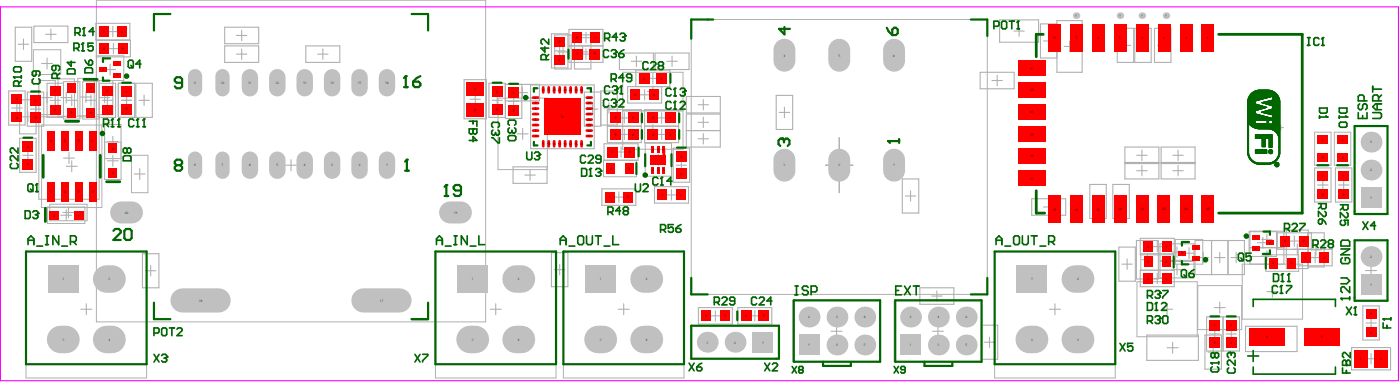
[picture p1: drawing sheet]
<svg xmlns="http://www.w3.org/2000/svg" width="425mm" height="116mm" viewBox="0 0 425 116" stroke-linecap="round" stroke-linejoin="round" font-family="sans-serif">
<defs><g id="words">
<g font-size="1">
<text x="326.5" y="5.1">1</text>
<text x="339.8" y="5.1">1</text>
<text x="346.5" y="5.1">1</text>
<text x="353.8" y="5.1">1</text>
<text x="31.2" y="10">2</text>
<text x="36.8" y="10">1</text>
<text x="174.8" y="11.8">2</text>
<text x="180.5" y="11.8">1</text>
<text x="320" y="11.8">8</text>
<text x="326.7" y="11.8">7</text>
<text x="333.3" y="11.8">6</text>
<text x="339.9" y="11.8">5</text>
<text x="346.6" y="11.8">4</text>
<text x="353.2" y="11.8">3</text>
<text x="359.9" y="11.8">2</text>
<text x="366.5" y="11.8">1</text>
<text x="31.3" y="15.1">1</text>
<text x="37" y="15.1">2</text>
<text x="169.7" y="13">2</text>
<text x="175" y="16.8">1</text>
<text x="180.3" y="16.8">2</text>
<text x="237.9" y="17.1">4</text>
<text x="254.6" y="17.1">5</text>
<text x="271.2" y="17.1">6</text>
<text x="31" y="21.5">3</text>
<text x="35.3" y="19.8">2</text>
<text x="35.3" y="23.1">1</text>
<text x="169.7" y="18.6">1</text>
<text x="313" y="21.1">9</text>
<text x="16.5" y="27.9">1</text>
<text x="21.5" y="27">1</text>
<text x="27.4" y="27">2</text>
<text x="32.3" y="27.9">2</text>
<text x="38.2" y="28.1">1</text>
<text x="59" y="25.5">9</text>
<text x="67.1" y="25.5">10</text>
<text x="75.4" y="25.5">11</text>
<text x="83.7" y="25.5">12</text>
<text x="92" y="25.5">13</text>
<text x="100.3" y="25.5">14</text>
<text x="108.7" y="25.5">15</text>
<text x="117" y="25.5">16</text>
<text x="144" y="27.3">1</text>
<text x="150.7" y="28.1">1</text>
<text x="155.7" y="28.4">1</text>
<text x="162.4" y="29.9">1</text>
<text x="164.4" y="27.6">32</text>
<text x="166.1" y="27.6">31</text>
<text x="167.8" y="27.6">30</text>
<text x="169.4" y="27.6">29</text>
<text x="171.1" y="27.6">28</text>
<text x="172.8" y="27.6">27</text>
<text x="174.4" y="27.6">26</text>
<text x="176.1" y="27.6">25</text>
<text x="178.4" y="29.9">24</text>
<text x="192.7" y="29.1">2</text>
<text x="195.3" y="24.1">2</text>
<text x="198.3" y="29.1">1</text>
<text x="200.6" y="24.1">1</text>
<text x="312.8" y="27.7">10</text>
<text x="4.9" y="35.9">1</text>
<text x="4.9" y="30.3">2</text>
<text x="10.5" y="30.8">1</text>
<text x="16.5" y="33.6">2</text>
<text x="21.5" y="34.5">2</text>
<text x="27.4" y="34.5">1</text>
<text x="32.3" y="33.6">1</text>
<text x="38.2" y="33.4">2</text>
<text x="144" y="33.6">2</text>
<text x="150.7" y="33.4">2</text>
<text x="155.7" y="33.8">2</text>
<text x="162.4" y="31.6">2</text>
<text x="162.4" y="33.3">3</text>
<text x="162.4" y="34.9">4</text>
<text x="170.3" y="35.8">33</text>
<text x="178.4" y="34.9">21</text>
<text x="178.4" y="33.3">22</text>
<text x="178.4" y="31.6">23</text>
<text x="312.8" y="34.3">11</text>
<text x="10.5" y="36.1">2</text>
<text x="162.4" y="38.3">6</text>
<text x="162.4" y="39.9">7</text>
<text x="162.4" y="41.6">8</text>
<text x="162.4" y="36.6">5</text>
<text x="178.4" y="41.6">17</text>
<text x="178.4" y="39.9">18</text>
<text x="178.4" y="38.3">19</text>
<text x="178.4" y="36.6">20</text>
<text x="186.7" y="41.1">2</text>
<text x="186.7" y="36.1">2</text>
<text x="192" y="41.1">1</text>
<text x="192" y="36.1">1</text>
<text x="198" y="41.1">2</text>
<text x="198" y="36.1">2</text>
<text x="203.3" y="41.1">1</text>
<text x="203.3" y="36.1">1</text>
<text x="312.8" y="41.1">12</text>
<text x="8.2" y="44.8">1</text>
<text x="15.2" y="43">4</text>
<text x="19.4" y="43">3</text>
<text x="23.6" y="43">2</text>
<text x="27.9" y="43">1</text>
<text x="34" y="45.4">1</text>
<text x="164.7" y="43.9">9</text>
<text x="166.1" y="43.9">10</text>
<text x="167.8" y="43.9">11</text>
<text x="169.4" y="43.9">12</text>
<text x="171.1" y="43.9">13</text>
<text x="172.8" y="43.9">14</text>
<text x="174.4" y="43.9">15</text>
<text x="176.1" y="43.9">16</text>
<text x="185.7" y="46.4">2</text>
<text x="191" y="46.4">1</text>
<text x="198" y="45.6">6</text>
<text x="199.6" y="45.6">5</text>
<text x="201.3" y="45.6">4</text>
<text x="206.6" y="47.8">1</text>
<text x="312.8" y="47.7">13</text>
<text x="401.4" y="42.7">1</text>
<text x="407.4" y="42.7">1</text>
<text x="416.1" y="43.4">3</text>
<text x="8.2" y="50.1">2</text>
<text x="34" y="52.8">2</text>
<text x="59" y="50.4">8</text>
<text x="67.3" y="50.4">7</text>
<text x="75.6" y="50.4">6</text>
<text x="84" y="50.4">5</text>
<text x="92.3" y="50.4">4</text>
<text x="100.6" y="50.4">3</text>
<text x="108.9" y="50.4">2</text>
<text x="117.2" y="50.4">1</text>
<text x="185.2" y="51.4">1</text>
<text x="190.7" y="51.4">2</text>
<text x="198" y="51.9">1</text>
<text x="199.6" y="51.9">2</text>
<text x="201.3" y="51.9">3</text>
<text x="206.6" y="53.1">2</text>
<text x="237.9" y="50.4">3</text>
<text x="254.6" y="50.4">2</text>
<text x="271.2" y="50.4">1</text>
<text x="401.4" y="53.6">1</text>
<text x="401.4" y="48.2">2</text>
<text x="407.4" y="48.2">2</text>
<text x="407.7" y="53.6">1</text>
<text x="416.1" y="51.9">2</text>
<text x="15.2" y="58.6">5</text>
<text x="19.4" y="58.6">6</text>
<text x="23.6" y="58.6">7</text>
<text x="27.9" y="58.6">8</text>
<text x="200.8" y="59.4">2</text>
<text x="206.5" y="59.4">1</text>
<text x="312.8" y="54.4">14</text>
<text x="401.4" y="59.3">2</text>
<text x="407.7" y="59.3">2</text>
<text x="16.1" y="65.6">2</text>
<text x="23.6" y="65.6">1</text>
<text x="37.9" y="64.8">20</text>
<text x="137.8" y="64.8">19</text>
<text x="184.8" y="60.1">1</text>
<text x="190.5" y="60.1">2</text>
<text x="319.6" y="63.8">15</text>
<text x="326.3" y="63.8">16</text>
<text x="332.9" y="63.8">17</text>
<text x="339.6" y="63.8">18</text>
<text x="346.3" y="63.8">19</text>
<text x="352.9" y="63.8">20</text>
<text x="359.6" y="63.8">21</text>
<text x="366.2" y="63.8">22</text>
<text x="416.1" y="60.4">1</text>
<text x="348.3" y="75.1">2</text>
<text x="354" y="75.1">1</text>
<text x="358.6" y="77.1">3</text>
<text x="363" y="75.4">2</text>
<text x="381" y="75.6">2</text>
<text x="381" y="72.2">1</text>
<text x="385.3" y="73.9">3</text>
<text x="389.9" y="73.4">1</text>
<text x="395.6" y="73.4">2</text>
<text x="348.4" y="79.7">1</text>
<text x="353.9" y="79.7">2</text>
<text x="363" y="78.8">1</text>
<text x="386.3" y="80.1">2</text>
<text x="391.8" y="80.1">1</text>
<text x="396.2" y="78.4">1</text>
<text x="401.9" y="78.4">2</text>
<text x="416.1" y="78.1">2</text>
<text x="19" y="84.9">1</text>
<text x="32.9" y="84.9">2</text>
<text x="143.3" y="84.9">1</text>
<text x="157.3" y="84.9">2</text>
<text x="182.1" y="84.9">1</text>
<text x="196.1" y="84.9">2</text>
<text x="313.1" y="84.9">1</text>
<text x="327.1" y="84.9">2</text>
<text x="348.3" y="84.7">2</text>
<text x="354" y="84.7">1</text>
<text x="416.1" y="86.6">1</text>
<text x="60.4" y="91.4">18</text>
<text x="115.3" y="91.4">17</text>
<text x="416.1" y="95.4">1</text>
<text x="214.1" y="96.1">1</text>
<text x="219.8" y="96.1">2</text>
<text x="226.3" y="96.1">1</text>
<text x="231.6" y="96.1">2</text>
<text x="245.4" y="96.4">2</text>
<text x="253.9" y="96.4">4</text>
<text x="262.3" y="96.4">6</text>
<text x="276.2" y="96.4">2</text>
<text x="284.7" y="96.4">4</text>
<text x="293.1" y="96.4">6</text>
<text x="368.6" y="98.9">1</text>
<text x="373.6" y="98.9">1</text>
<text x="416.1" y="101.1">2</text>
<text x="19" y="103.2">3</text>
<text x="32.9" y="103.2">4</text>
<text x="143.3" y="103.2">3</text>
<text x="157.3" y="103.2">4</text>
<text x="182.1" y="103.2">3</text>
<text x="196.1" y="103.2">4</text>
<text x="214.5" y="104.1">3</text>
<text x="223" y="104.1">2</text>
<text x="231.4" y="104.1">1</text>
<text x="245.4" y="104.9">1</text>
<text x="253.9" y="104.9">3</text>
<text x="262.3" y="104.9">5</text>
<text x="276.2" y="104.9">1</text>
<text x="284.7" y="104.9">3</text>
<text x="293.1" y="104.9">5</text>
<text x="313.1" y="103.2">3</text>
<text x="327.1" y="103.2">4</text>
<text x="368.6" y="104.2">2</text>
<text x="373.6" y="104.2">2</text>
<text x="384.4" y="102.4">1</text>
<text x="401.1" y="102.4">2</text>
<text x="412.9" y="109">1</text>
<text x="419.2" y="109">2</text>
</g>
</g></defs>
<g fill="none" stroke="#b0b0b0" stroke-width=".33">
<path d="M4.6 8.2h5v10.4h-5zM5.5 13.4h3.2M7.1 11.8v3.2M10.3 7.9h10.3v5h-10.3zM12.6 19.2h3.4M13.9 10.4h3.1M14.3 17.6v3.3M15.5 8.8v3.2M29.1 7.1h10.3v5h-10.3zM29.3 12.2h10.3v5h-10.3zM32.7 9.6h3.1M32.8 14.7h3.2"/>
<path d="M33.4 19.4v3.3M34.3 8v3.2M34.4 13.2v3.1M68.2 8.2h10.3v5h-10.3zM68.2 13.9h10.3v5h-10.3zM71.8 16.4h3.2M71.8 10.7h3.2M73.4 9.2v3.1M73.4 14.8v3.2M92.9 13.9h10.3v5h-10.3zM96.4 16.4h3.2M98 14.8v3.2"/>
<path d="M167.4 10.2h5v10.4h-5zM168.4 15.4h3.1M168.4 10.6h5v10.3h-5zM169.4 15.7h3.1M169.9 13.8v3.2M170.9 14.2v3.1M172.8 8.9h10.3v10h-10.3zM172.8 13.9h10.3M174.4 10.6h5v10.3h-5zM175.3 15.7h3.2M176.3 16.4h3.2M176.3 11.4h3.2"/>
<path d="M176.9 14.2v3.1M177.9 9.8v3.2M177.9 14.8v3.2M188.1 16.1h10.3v5h-10.3zM191.7 18.6h3.1M193.2 17v3.1M198.9 16.1h10.3v5h-10.3zM202.5 18.6h3.1M204.1 17v3.1M303.5 6h11.9v6.8h-11.9zM307.9 9.4h3.1M309.4 7.8v3.2"/>
<path d="M316.8 12.4h3.2M318.4 10.8v3.2M320.9 7.2h-5v10.4h5M320.9 6.2h7.7v15.7h-7.7zM323.1 14.1h3.3M324.8 12.4v3.3M339.2 8.6h5v10.3h-5zM340.2 13.7h3.1M341.7 12.2v3.1M344.6 8.6h5v10.3h-5zM345.5 13.7h3.1M347.1 12.2v3.1"/>
<path d="M350.6 8.6h4.9v10.3h-4.9zM351.5 13.7h3.1M353.1 12.2v3.1M2.6 27.6h5v10.3h-5zM3.6 32.7h3.1M5.1 31.1v3.2M6 30.2h5v10.3h-5zM6.9 35.4h3.1M8.3 27.9h5v10.3h-5zM8.5 33.8v3.2M9.2 33.1h3.2M10.8 31.5v3.1"/>
<path d="M11.8 24.4h5v10.3h-5zM12.7 29.6h3.2M14.3 25.2h5v10.4h-5zM15.2 30.4h3.2M18.4 29.6h3.4M20.1 27.9v3.3M20.1 30.4h3.3M21.8 28.7v3.4M24.4 29.4h3.4M25.9 30.4h3.4M26.1 27.7v3.4M27.6 28.7v3.4"/>
<path d="M29.3 24.4h5v10.3h-5zM30.1 25.2h5v10.4h-5zM30.2 29.6h3.1M31 30.4h3.2M31.8 21.1h3.3M31.8 28v3.1M31.8 37.7h5v10.3h-5zM32.6 28.8v3.2M35.9 25.2h5v10.4h-5zM36.8 30.4h3.2M38.4 28.8v3.2M41.3 25.2h4.9v10.4h-4.9z"/>
<path d="M42.2 30.4h3.1M43.8 28.8v3.2M140.9 24.1h6.8v11.9h-6.8zM142.7 30.1h3.2M144.3 28.5v3.1M149.4 30.4h3.1M151 28.8v3.2M153.5 25.6h10.3v5h-10.3M154.4 30.7h3.1M156 29.1v3.2M157 28.1h3.2M158.4 25.6v10.3h-4.9v-10.7h-5v10.4h5"/>
<path d="M158.6 26.5v3.1M158.7 38.9v3.3M161.1 25.7h19.3v19.3h-19.3zM169.1 35.4h3.3M170.8 33.7v3.4M178.3 33.1h3.2M179.9 31.5v3.1M182.4 27.9h-5v10.3h5v-10.6h5v10.3h-5M183.3 32.7h3.2M184.4 33.2h10.3v10h-10.3zM184.4 38.2h10.3M184.9 31.1v3.2"/>
<path d="M188 35.7h3.2M189.6 34.1v3.2M189.6 39.1v3.2M193.1 26.2v-5h10.3v5h-12.8v5h10.3v-5M194.2 28.7h3.1M195.7 27.1v3.2M195.7 33.2h10.4v10h-10.4zM195.7 38.2h10.4M196.6 39.4h3.3M196.6 27.7h3.3M196.7 23.7h3.1M198.2 22.1v3.2"/>
<path d="M198.2 26.1v3.3M198.2 37.7v3.3M199.3 35.7h3.2M200.9 34.1v3.2M200.9 39.1v3.2M208.4 29.2h10.3v5h-10.3zM208.4 34.6h10.3v9.9h-10.3zM208.4 39.6h10.3M212 37.1h3.1M212 31.7h3.1M213.6 30.1v3.2M213.6 35.5v3.1"/>
<path d="M235.7 28.9h5v10.3h-5zM236.6 34.1h3.2M238.2 32.5v3.1M297.6 21.9h10.3v5h-10.3zM301.2 24.4h3.2M302.8 22.8v3.2M388.1 38.7h1.6M388.9 37.8v1.7M6 41.9h5v10.3h-5zM6.9 47h3.1M8.5 45.5v3.1M19.3 47.9h3.3"/>
<path d="M20.1 50.4h3.3M20.9 46.2v3.3M21.8 48.7v3.3M32.6 48.7h3.3M32.7 42.9h3.1M34.3 41.3v3.2M34.3 47v3.4M40.8 52.7h3.3M42.4 51v3.4M86.7 50h3.3M88.4 48.4v3.3M155.8 50.5h10.3v5h-10.3z"/>
<path d="M157 40.5h3.4M159.4 53h3.1M160.9 51.5v3.1M182.8 57.2h10.3v5h-10.3zM183.4 43.5h10.3v5h-10.3zM186.3 59.7h3.2M187 46h3.2M187.9 58.1v3.2M188 40.7h3.2M188.6 44.5v3.1M198.2 48.4h3.4M198.7 56.5h10.4v5h-10.4z"/>
<path d="M199.3 40.7h3.2M199.9 46.7v3.3M202.3 59h3.2M203.9 57.5v3.1M204.4 44.9h5v10.3h-5zM205.3 50h3.2M206.9 48.5v3.1M212 42h3.1M213.6 40.5v3.1M250.7 50h8.3M254.8 41.7v16.7M274 54.2h5v10.3h-5z"/>
<path d="M274.9 59.4h3.2M276.5 57.8v3.1M330.9 55.9h5v10.3h-5zM333.4 59.5v3.1M337.9 55.9h5v10.3h-5zM340.4 59.5v3.1M341.6 44.5h10.3v9.7h-10.3zM341.6 49.2h10.3M341.6 49.5h10.3M345.1 51.7h3.2M345.1 47h3.2M346.7 45.5v3.1"/>
<path d="M346.7 50.1v3.2M352.6 44.5h10.3v9.7h-10.3zM352.6 49.2h10.3M352.6 49.5h10.3M356.1 51.7h3.2M356.1 47h3.2M357.7 45.5v3.1M357.7 50.1v3.2M399.2 50.9h5v10.3h-5zM400.1 56h3.1M401.7 54.5v3.1M405.5 50.9h5v10.3h-5z"/>
<path d="M406.4 56h3.2M408 54.5v3.1M414.6 51.5h3.4M416.3 49.8v3.4M18.4 65.2h3.4M19.1 64.4h3.3M20.1 63.5v3.4M20.8 62.7v3.3M43.3 76.9h4.9v10.3h-4.9zM167.4 76.5h5v10.3h-5zM313.3 60.2h10.3v5h-10.3zM316.8 62.7h3.2"/>
<path d="M318.4 61.1v3.2M331.8 61h3.2M338.8 61h3.2M339.7 74.9h5v10.3h-5zM342.2 78.4v3.2M345.1 72.9h6.6v11.6h-6.6zM346.2 72.2h10.3v5h-10.3zM346.7 78.7h3.4M348.4 77v3.4M349.8 74.7h3.2M351.4 73.1v3.2M352.2 73.9h10.3v5h-10.3z"/>
<path d="M352.2 79.2h10.3v5h-10.3zM355.8 76.4h3.2M357.4 74.8v3.1M359.4 76.7h3.3M361 75v3.4M362.9 72.9h15v10.3h-15zM363.8 78h3.2M365.4 76.4v3.2M367.9 72.9v10.3M368.8 78h3.1M370.4 76.4v3.2M372.9 72.9v10.3"/>
<path d="M373.8 78h3.1M375.4 76.4v3.2M379.5 70h10.3v10h-10.3zM379.5 75h10.3M381.8 73.5h3.3M383.1 77.5h3.2M383.1 72.5h3.2M383.4 71.9v3.3M384.7 70.9v3.2M384.7 75.9v3.2M390.6 69.7h6.7v11.6h-6.7zM391.4 73h3.2"/>
<path d="M393 71.4v3.2M393.9 73.9v3.3M397.1 70.5v10.4h5v-10.4h-14.3v5h16.7v5h-10.3v-5M397.7 78h3.2M398 75.7h3.2M398.2 70.5v5M399.3 76.4v3.2M399.6 74.1v3.2M24.5 93.7h3.4M26.2 92v3.3M44.2 82h3.1M45.7 80.4v3.2"/>
<path d="M148.9 93.7h3.3M150.5 92v3.3M168.4 81.7h3.1M169.9 80.1v3.2M187.7 93.7h3.3M189.4 92v3.3M212.1 93.2h10.3v5h-10.3zM215.6 95.7h3.2M217.2 94.1v3.2M224 93.2h10.4v5h-10.4zM227.6 95.7h3.2M229.2 94.1v3.2"/>
<path d="M254 98.7v3.3M279.3 87.2h10.3v5h-10.3zM282.9 89.7h3.1M284.5 88.1v3.2M284.8 98.7v3.3M298 98.5h4.9v10.3h-4.9zM318.7 93.7h3.3M320.3 92v3.3M340.7 80h3.1M346.2 81.8h10.3v5h-10.3zM349.8 84.3h3.2M351.4 82.8v3.1"/>
<path d="M352.7 93.7h3.3M354.4 92v3.3M355.8 81.7h3.2M357.4 80.1v3.2M366.4 96h10v10.3h-10zM368.7 93.2h3.3M368.9 99.6v3.1M370.4 91.5v3.3M371.4 96v10.3M373.9 99.6v3.1M378.2 98.8h15.6v7.7h-15.6zM384.7 88.3h3.3"/>
<path d="M386.3 86.7v3.3M413.8 92.7h5v10.3h-5zM414.6 81.9h3.4M414.7 97.8h3.2M416.3 80.3v3.3M416.3 96.3v3.1M221.5 103.7h3.4M223.2 102v3.3M252.3 100.3h3.4M283.1 100.3h3.4M298.9 103.7h3.1M300.4 102.1v3.1"/>
<path d="M348.2 101.5h15.7v7.7h-15.7zM354.4 105.3h3.3M356 103.7v3.3M365.9 101.5h5v10.3h-5zM366.8 106.7h3.1M367.3 101.2h3.1M368.4 105.1v3.1M372.3 101.2h3.1M384.3 102.7h3.4M386 101v3.3M410.4 105.3h11.8v6.7h-11.8zM414.7 108.7h3.2"/>
<path d="M416.3 107.1v3.1"/>
</g>
<g fill="none" stroke="#b0b0b0" stroke-width=".3">
<path d="M10.1 15.1h8.3v7.5h-8.3zM29.3 .1h118.2v97.4h-118.2zM29.3 16.9h8.3v7.5h-8.3M209.9 5.9h89.9v83.3h-89.9zM12.6 37.9h18.3v25h-18.3zM17.6 23.9h5v11.3h-5zM19.3 24.7h5v11.4h-5zM23.6 23.7h5v11.4h-5zM30.1 35.4h-18.3v25h18.3v-35.7h-5v11.4h5M151.2 29.7h15v21.7h-15zM189.1 21.9h18.3v23.3h-18.3zM189.1 33.6h18.3"/>
<path d="M411.3 38.2h10v26.6h-10zM31.8 43h5v11.4h-5zM39.9 47h5v11.4h-5zM183.3 48.5h9.9v5h-9.9zM195.9 43.4h8v10h-8zM399.2 40h5v10h-5zM405.2 40h5v10h-5zM7.9 76.2h36.6v38.3h-36.6zM14.5 62.7h11.3v5h-11.3zM15.1 61.9h11.3v5h-11.3zM132.2 76.2h36.6v38.3h-36.6zM171.1 76.2h36.6v38.3h-36.6z"/>
<path d="M302 76.2h36.6v38.3h-36.6zM346.4 76.9h10v4.9h-10zM356.9 72.5h8.3v7.5h-8.3zM379.3 70.2h8.3v7.5h-8.3zM384.3 77.2h10v5h-10zM411.3 72.8h10v18.2h-10zM209.9 98.7h26.6v10h-26.6zM240.7 91.2h26.6v18.3h-26.6zM271.5 91.2h26.6v18.3h-26.6zM345.2 85.3h18.3v16.7h-18.3zM363.7 86.5h13.3v13.3h-13.3zM377.2 80h18.3v16.7h-18.3z"/>
</g>
<path d="M.1 2.1h424.5v113.2h-424.5z" fill="none" stroke="#f0f" stroke-width=".33"/>
<g fill="none" stroke="#060" stroke-width=".67">
<path d="M33.4 17.7h-2.1v1.1M51.7 4.2h-5v5M125 4.2h5v5M172.6 15.1v2.6M216.5 5.9h-6.6v5.8M294.8 5.9h5v5M9.5 27.7h2.6M31.3 23.4v1h1.9M37.1 25.1h2.7M149.6 25.1h2.7M154.6 25.4h2.7M163.2 26.7h-1.1v1.1"/>
<path d="M178.3 26.7h1.1v1.1M194.9 34.4v2.7M194.9 39.4v2.6M203.6 22.4v2.7M206.2 34.4v2.7M206.2 39.4v2.6M411.3 38.2h10v26.6h-10zM7.1 41.7h2.7M162.1 43v1h1.1M179.4 43v1h-1.1M193.2 49.4v3.3M193.9 44.7v2.7"/>
<path d="M195.9 46.7v3.7M203.9 46.7v3.7M205.6 44.7h2.6M400 50h3.3M406 50h3.3M7.9 76.2h36.6v34.1h-36.6zM132.2 76.2h36.6v34.1h-36.6zM171.1 76.2h36.6v34.1h-36.6zM302 76.2h36.6v34.1h-36.6zM356.4 77.7v3.3M358.9 79.1v1h1.9M361 73.3h-2.1v1.1"/>
<path d="M383.6 70.1h2v1M384.3 78v3.3M385.6 75.8v1.1h-2.2M411.3 72.8h10v18.3h-10zM46.7 91.7v5h5M130 91.7v5h-5M209.9 84.2v5h5M209.9 98.7h26.6v10h-26.6zM223.9 94.3v2.7M241 91h26.2v18.6h-26.2zM271.8 91h26.2v18.6h-26.2zM299.8 84.2v5h-5"/>
<path d="M367.5 95.8h2.7M372.5 95.8h2.7M249.9 109.6v1.2h8.5v-.9M280.7 109.6v1.2h8.5v-.9"/>
</g>
<path d="M316.8 10.4h-2.1v6.8M370 10.4h25.4v54.1h-25.4M19.9 36.7h4M25.5 24h4M13.1 47v6.7M30.4 47v6.7M32.4 55.1h4M314.7 57.8v6.7h2.5M13.8 63.1v4" fill="none" stroke="#060" stroke-width=".85"/>
<g fill="none" stroke="#060" stroke-width=".3">
<path d="M378.8 30.7v15.7M378.9 30.2v16.7M379 29.9v17.3M379.1 29.7v17.7M379.1 29.6v17.9M379.2 29.4v18.3M379.3 29.2v8.4M379.3 29.1v8.5M379.4 28.9v8.8M379.5 28.9v8.9M379.6 28.8v9.1M379.6 28.7v9.2"/>
<path d="M379.7 28.6v9.4M379.8 28.5v9.6M379.9 28.4v9.7M379.9 28.3v9.9M380 28.3v9.9M380.1 28.2v10.1M380.2 28.1v10.3M380.3 28v10.4M380.4 28v10.5M380.4 27.9v10.6M380.6 27.8v10.8M380.7 27.8v10.9"/>
<path d="M380.8 27.7v11M380.9 27.7v11M381 27.6v11.1M381 27.6v11.2M381.1 27.6v11.2M381.2 27.5l-.1 11.3M381.2 27.5v3.1M381.2 31.5v2M381.2 34.5v1.9M381.2 37.5l.1 1.4M381.3 27.5v3.1M381.3 31.5v2"/>
<path d="M381.3 34.5v1.9M381.3 37.5v1.4M381.3 31.6v1.9M381.3 34.5v2M381.4 27.5v3M381.4 31.6v1.9M381.4 34.6v1.8M381.4 37.5v1.4M381.5 31.6v1.9M381.5 34.6v1.8M381.5 37.5v1.4M381.5 27.4v3.1"/>
<path d="M381.6 31.6v1.8M381.6 34.6v1.8M381.6 37.5v1.5M381.6 27.4v3.1M381.7 27.4v3.1M381.7 31.6v1.8M381.7 34.6v1.8M381.7 37.5v1.5M381.8 27.4v3M381.8 31.7v1.7M381.8 34.6v1.8M381.8 37.5v1.5"/>
<path d="M381.9 27.3v3.1M381.9 31.7v1.6M381.9 34.7v1.7M381.9 37.5v1.5M382 27.3v3.1M382 34.7v1.7M382 37.5v1.5M382 31.7v1.6M382.1 27.3v3.1M382.1 31.8v1.5M382.1 34.7v1.7M382.1 37.5v1.5"/>
<path d="M382.2 27.3v3M382.2 31.8v1.4M382.2 34.7v1.7M382.2 37.5v1.5M382.3 27.3v3M382.3 34.8v1.6M382.3 37.5v1.5M382.3 31.8v1.4M382.3 31.9v1.3M382.4 27.3v2.9M382.4 31.9v1.3M382.4 34.8v1.6"/>
<path d="M382.4 37.5v1.5M382.5 27.3v2.9M382.5 31.9v1.3M382.5 34.8v1.6M382.5 37.5v1.5M382.6 34.9v1.5M382.6 37.5v1.5M382.6 27.3v2.9M382.6 31.9v1.3M382.6 31.9v1.2M382.7 34.9v1.5M382.7 37.5v1.5"/>
<path d="M382.8 27.3l-.1 2.9M382.8 31.9l-.1 1.2M382.8 27.3v2.9M382.8 32v1.1M382.8 34.9v1.5M382.8 37.5v1.5M382.9 34.9v1.5M382.9 37.5v1.5M382.9 27.3v2.9M382.9 32v1.1M382.9 27.3v2.8M382.9 32v1"/>
<path d="M383 34h.1M383 32v1M383 34l.1 .1M383 35v1.4M383 37.5v1.5M383.1 27.3l-.1 2.8M383.1 27.3v2.8M383.1 32.1v.9M383.1 35v1.4M383.1 37.5v1.5M383.2 31v.1M383.2 33.9v.2"/>
<path d="M383.2 27.3v2.8M383.2 32.1v.9M383.2 35v1.4M383.2 37.5v1.5M383.2 27.3v2.7M383.2 31v.2M383.3 33.9v.2M383.3 31v.2M383.3 32.1v.8M383.3 35.1v1.3M383.3 37.5v1.5M383.4 27.3l-.1 2.7"/>
<path d="M383.4 27.3v2.7M383.4 31v.2M383.4 32.1v.8M383.4 35.1v1.3M383.4 37.5v1.5M383.4 33.8v.3M383.5 32.1v.8M383.5 33.8v.3M383.5 35.1v1.3M383.5 37.5v1.5M383.5 27.3v2.7M383.5 31v.3"/>
<path d="M383.6 27.3v2.6M383.6 31v.3M383.6 32.2v.7M383.6 33.8v.3M383.6 35.1v1.3M383.6 37.5v1.5M383.6 31l.1 .3M383.6 32.2v.6M383.6 33.8v.4M383.7 27.3v2.6M383.7 30.9v.4M383.7 32.2v.6"/>
<path d="M383.7 35.2v1.2M383.7 37.5v1.5M383.7 33.8v.4M383.8 27.3v2.6M383.8 30.9v.4M383.8 32.2v.6M383.8 33.8v.4M383.8 35.2v1.2M383.8 37.5v1.5M383.9 27.3v2.6M383.9 33.7v.5M383.9 35.2v1.2"/>
<path d="M383.9 37.5v1.5M383.9 30.9v.4M383.9 32.3v.5M384 27.3v2.6M384 30.9v.5M384 32.3v.4M384 33.7v.5M384 35.2v1.2M384 37.5v1.5M384 27.3v2.5M384 33.7v.6M384.1 27.3v2.5"/>
<path d="M384.1 30.8v.6M384.1 32.3v.4M384.1 33.7v.6M384.1 35.2v1.2M384.1 37.5v1.5M384.2 27.3v2.5M384.2 30.8v.6M384.2 33.6v.7M384.2 35.3v1.1M384.2 37.5v1.5M384.2 32.4v.3M384.3 27.3v2.5"/>
<path d="M384.3 32.4v.3M384.3 33.6v.7M384.3 35.3v1.1M384.3 37.5v1.5M384.3 30.8v.7M384.3 27.3v2.4M384.4 27.3v2.4M384.4 30.8v.7M384.4 32.4v.2M384.4 33.6v.7M384.4 35.3v1.1M384.4 37.5v1.5"/>
<path d="M384.5 27.3v2.4M384.5 30.8v.7M384.5 33.5v.8M384.5 37.5v1.5M384.5 32.4v.2M384.5 35.4v1.1M384.5 30.8v.8M384.5 32.5v.1M384.5 33.5v.9M384.5 35.4v1M384.6 27.3v2.4M384.6 30.8v.8"/>
<path d="M384.6 32.5v.1M384.6 33.5v.9M384.6 35.4v1M384.6 37.5v1.5M384.7 27.3v2.4M384.7 30.7v.9M384.7 32.5h.1M384.7 33.5v.9M384.7 35.4v3.6M384.8 30.7v.9M384.8 35.4v3.6M384.8 27.3v2.4"/>
<path d="M384.8 33.5v.9M384.8 27.3v2.3M384.8 33.5l.1 1M384.9 30.7l.1 1M384.9 33.4v1.1M384.9 35.5v3.5M385 27.3l-.1 2.3M385 27.3v2.3M385 30.6v1.1M385 33.4v1.1M385 35.5v3.5M385.1 30.6v1.1"/>
<path d="M385.1 35.5v3.5M385.1 27.3v2.3M385.1 33.4v1.1M385.1 27.3v2.2M385.2 35.5l-.1 3.5M385.2 30.6l.1 1.2M385.2 33.3l.1 1.3M385.2 35.5v1.3M385.2 37.2v1.8M385.3 27.3l-.1 2.2M385.3 27.3v2.2M385.3 30.6v1.2"/>
<path d="M385.3 33.3v1.3M385.3 37.4v1.6M385.4 35.6l-.1 1M385.4 27.3v2.2M385.4 30.5v1.3M385.4 33.3v1.3M385.4 35.6v.9M385.4 37.5v1.6M385.4 27.3v2.1M385.4 33.3l.1 1.3M385.5 35.6l-.1 .9M385.5 27.3v2.1"/>
<path d="M385.5 30.5v1.4M385.5 33.2v1.4M385.5 35.6v.8M385.5 37.6v1.5M385.6 27.4v2M385.6 30.5v1.4M385.6 33.2v1.4M385.6 35.7v.7M385.6 37.6v1.5M385.7 30.5v1.4M385.7 33.2v1.4M385.7 35.7v.7"/>
<path d="M385.7 37.6v1.5M385.7 27.4v2M385.8 27.4v2M385.8 30.5v1.4M385.8 33.2v1.4M385.8 35.7v.6M385.8 37.6v1.5M385.8 33.2v1.5M385.9 37.6v1.6M385.9 27.4v1.9M385.9 30.5v1.4M385.9 33.2v1.5"/>
<path d="M385.9 35.7v.6M386 27.5v1.8M386 30.4v1.6M386 33.1v1.6M386 35.7v.7M386 37.6v1.6M386.1 27.5v1.8M386.1 30.4v1.6M386.1 35.8v.6M386.1 37.6v1.6M386.1 33.1v1.6M386.2 27.5v1.8"/>
<path d="M386.2 30.4v1.6M386.2 33.1v1.6M386.2 35.8v.6M386.2 37.5v1.8M386.2 30.4v1.7M386.2 33.1v1.7M386.2 35.8v.7M386.3 27.5v1.9M386.3 30.1v2M386.3 32.8v2M386.3 35.7v.9M386.3 37.4v1.9"/>
<path d="M386.4 27.6v9.1M386.4 37.2v2.1M386.5 27.6v11.8M386.5 27.7v11.7M386.6 27.7v11.8M386.7 27.7v11.8M386.7 27.7l.1 11.8M386.8 27.8v11.8M386.9 27.9v11.7M387 27.9v11.8M387 28l.1 11.8M387.1 28l.1 11.8"/>
<path d="M387.2 28.1v11.8M387.3 28.1v11.8M387.3 28.2l.1 11.8M387.4 28.3l.1 11.8M387.5 28.3l.1 11.9M387.6 28.4v11.9M387.7 28.5v11.9M387.7 28.6l.1 11.9M387.8 28.6v12M387.9 28.8v12M388 28.9v12M388 28.9l.1 12.1"/>
<path d="M388.1 29.1v12.1M388.2 29.2v12.3M388.3 29.4v18.3M388.4 29.5v18M388.4 29.7v17.7M388.5 29.9v17.3M388.6 30.2v16.7M388.7 30.6v15.9M379.2 46.7l.1 1.1M379.3 47.1v.9M379.4 47.3v.8M379.5 47.5v.7"/>
<path d="M379.5 47.6l.1 .7M379.6 47.8v.6M379.7 47.9v.6M379.8 48v.6M379.9 48.1v.5M379.9 48.2v.5M380 48.3v.5M380.1 48.4v.5M380.2 48.5v.4M380.2 48.5v.5M380.3 48.6v.4M380.4 48.6v.5"/>
<path d="M380.4 48.7v.5M380.5 48.8l.1 .4M380.6 48.9v.3M380.7 48.9v.4M380.8 49v.4M380.9 49v.4M381 49.1v.3M381 49.1l.1 .4M381.1 49.1l.1 .4M381.2 40.9v1M381.2 45.5v.1M381.2 45.6v.7"/>
<path d="M381.2 46.4v.1M381.2 40.8v1.1M381.2 45.4v1.1M381.2 49.2v.3M381.3 40.8v1.1M381.3 45.4v1.1M381.3 49.2v.4M381.4 40.8v1.1M381.4 45.4v1.1M381.4 49.2v.4M381.5 40.8v1.1M381.5 45.4v1.1"/>
<path d="M381.5 49.3v.4M381.6 40.8v1.1M381.6 45.4v1.1M381.6 49.3v.4M381.7 40.8v1.1M381.7 45.4v1.1M381.7 49.3v.4M381.8 40.8v1.1M381.8 45.4v1.1M381.8 49.4v.3M381.9 40.8v1.1M381.9 45.4v1.1"/>
<path d="M381.9 49.4v.3M382 40.8v1.1M382 45.4v1.1M382 49.4v.3M382.1 40.8v1.1M382.1 45.4v1.1M382.1 49.4v.3M382.2 40.8v1.1M382.2 45.4v1.1M382.2 49.4v.4M382.3 40.8v1.1M382.3 45.4v1.1"/>
<path d="M382.3 49.4v.4M382.4 40.8v1.1M382.4 45.4v1.1M382.4 49.4v.4M382.5 40.8v1.1M382.5 45.4v1.1M382.5 49.4v.4M382.6 40.8v1.1M382.6 45.4v1.1M382.6 49.4v.4M382.7 40.8v1.1M382.7 45.4v1.1"/>
<path d="M382.7 49.4v.4M382.8 40.8v1.1M382.8 45.4v1.1M382.8 49.4v.4M382.9 40.8v1.1M382.9 45.4v1.1M382.9 49.4v.4M383 40.8v1.1M383 45.4v1.1M383 49.4v.4M383.1 40.8v1.1M383.1 45.4v1.1"/>
<path d="M383.1 49.4v.4M383.2 40.8v3.7M383.2 45.4v1.1M383.2 49.4v.4M383.3 40.8v3.7M383.3 45.4v1.1M383.3 49.4v.4M383.4 40.8v3.7M383.4 45.4v1.1M383.4 49.4v.4M383.5 40.8v3.7M383.5 45.4v1.1"/>
<path d="M383.5 49.4v.4M383.6 40.8v3.7M383.6 45.4v1.1M383.6 49.4v.4M383.7 40.8v3.7M383.7 45.4v1.1M383.7 49.4v.4M383.8 40.8v3.7M383.8 45.4v1.1M383.8 49.4v.4M383.9 40.8v3.7M383.9 45.4v1.1"/>
<path d="M383.9 49.4v.4M384 40.8v3.7M384 45.4v1.1M384 49.4v.4M384.1 40.8v3.7M384.1 45.4v1.1M384.1 49.4v.4M384.2 40.8v3.7M384.2 45.4v1.1M384.2 49.4v.4M384.3 40.8v1.1M384.3 45.4v1.1"/>
<path d="M384.3 49.4v.4M384.4 40.8v1.1M384.4 45.4v1.1M384.4 49.4v.4M384.5 40.8v1.1M384.5 45.4v1.1M384.5 49.4v.4M384.6 40.8v1.1M384.6 45.4v1.1M384.6 49.4v.4M384.7 40.8v1.1M384.7 45.4v1.1"/>
<path d="M384.7 49.4v.4M384.8 40.8v1.1M384.8 49.4v.4M384.9 40.8v1.1M384.9 49.4v.4M385 40.8v1.1M385 49.4v.4M385.1 40.8v1.1M385.1 49.4v.4M385.2 45.9h.1M385.2 40.8v1.1M385.2 49.4v.4"/>
<path d="M385.3 45.6v.7M385.3 40.8l.1 3.9M385.3 49.4v.3M385.4 45.5v.9M385.4 40.8v3.8M385.4 49.4v.3M385.5 45.4v1.1M385.5 49.4v.3M385.5 40.8v3.8M385.6 45.3v1.2M385.6 40.8v3.8M385.6 45.3v1.3"/>
<path d="M385.6 49.4v.3M385.7 40.8v3.8M385.7 45.3v1.3M385.7 49.3v.4M385.8 40.8v3.8M385.8 45.3v1.3M385.8 49.3v.4M385.9 49.3v.4M385.9 40.8v3.8M385.9 45.3v1.3M386 40.8v3.8M386 45.3v1.3"/>
<path d="M386 49.2v.4M386.1 40.8v3.8M386.1 45.3v1.2M386.1 49.2v.4M386.2 40.8v3.8M386.2 45.4v1.1M386.2 49.2v.4M386.2 40.8v3.9M386.2 45.4v1M386.2 49.2v.3M386.3 40.8v3.8M386.3 45.5v.9"/>
<path d="M386.3 49.1v.4M386.4 45.6v.7M386.4 49.1v.4M386.5 45.9v.1M386.5 49.1v.3M386.5 49v.4M386.6 49v.4M386.7 48.9v.5M386.8 48.9v.4M386.9 48.8v.4M387 48.7v.5M387.1 48.6l-.1 .5"/>
<path d="M387.1 49.7v.4M387.2 48.6l-.1 .5M387.2 49.5v.8M387.2 50l.1 .3M387.3 48.5l-.1 .5M387.3 49.4l-.1 .3M387.3 48.5v.4M387.3 49.3v.2M387.3 50.2v.2M387.3 50.3l.1 .2M387.4 48.4l-.1 .5M387.4 49.3l-.1 .2"/>
<path d="M387.4 49.6v.1M387.4 50v.2M387.4 50.3l.1 .2M387.5 48.3l-.1 .5M387.5 49.2v.2M387.5 50l-.1 .2M387.5 49.6v.1M387.5 50.3v.2M387.6 48.2l-.1 .5M387.6 49.2v.2M387.6 49.9v.2M387.6 49.6v.1"/>
<path d="M387.6 50.4v.1M387.6 48.1v.5M387.6 49.8v.2M387.7 48v.6M387.7 49.2v.1M387.7 49.6v.4M387.7 50.4v.1M387.7 49.2v.2M387.7 49.6l.1 .5M387.8 47.9l-.1 .6M387.8 49.2v.2M387.8 49.6v.1"/>
<path d="M387.8 50v.1M387.8 50.4v.1M387.8 47.8v.6M387.9 49.2v.2M387.9 49.6v.1M387.9 47.6v.7M387.9 49.9v.2M387.9 50.3v.2M388 47.5v.7M388 49.2v.2M388 49.6v.5M388 50.3v.2"/>
<path d="M388 49.3v.1M388.1 47.3l-.1 .8M388.1 49.6l-.1 .5M388.1 50.3l-.1 .2M388.1 49.3v.3M388.1 47.1v.9M388.1 50.2v.2M388.2 49.4v.3M388.2 46.8v1.1M388.2 50v.3M388.3 49.5v.8M388.4 49.7v.4"/>
</g>
<g fill="none" stroke="#060" stroke-width=".5">
<path d="M37.8 47.2h1.6l.4 .3v1.2h-2.4v-1.2zM38.6 45.2l-.4-.4h-.4l-.4 .4v.8l.4 .4h.4l.4-.4M38.6 45.2l.4-.4h.4l.4 .4v.8l-.4 .4h-.4l-.4-.4M38.6 45.2v.8M380.5 92.8v-2.1h25v2.1M408.8 93l1.6 2.3M410.4 93l-1.6 2.3M411.1 95.3h.8M411.5 93v2.3M240.5 111l1.4 2M241.9 111l-1.4 2M242.8 112l-.3-.3 .3-.7h.7l.3 .3-.3 .7"/>
<path d="M242.8 112l-.3 .3 .3 .7h.7l.3-.3-.3-.7M242.8 112h.7M378.9 107.8h3.3M380.5 111.2v2.1h25v-2.1M380.5 106.2v3.3"/>
</g>
<circle cx="411.5" cy="93" r=".25" fill="#060"/>
<path d="M4.1 23.3h2.4M5.7 26.1v-1.2l-.4-.4h-.8l-.4 .4v1.2h2.4M6.5 24.5l-.8 .8M6.5 23v.7M411.5 93l-.4 .4" fill="none" stroke="#060" stroke-width=".5"/>
<circle cx="4.1" cy="23.3" r=".25" fill="#060"/>
<path d="M17 19.8v1.2l-.4 .4h-.4l-.4-.4v-.8l.4-.4h1.5l.4 .4v.8l-.4 .4M4.1 23.3l.4 .4M4.5 20.2h1.6l.4 .4v.8l-.4 .4h-1.6l-.4-.4v-.8zM10.2 23.8l-.4 .4v.8l.4 .4h1.5l.4-.4v-.8l-.4-.4M11 21.5v1.2l-.4 .4h-.4l-.4-.4v-.8l.4-.4h1.5l.4 .4v.8l-.4 .4M17.3 23.7v-1.1l-.3-.4h-.8l-.4 .4v1.1h2.3M18.1 22.2l-.8 .8M154.7 37.9l-.4-.3v-.8l.4-.4h1.5l.4 .4v.8l-.4 .3M156.2 38.7l.4 .4v.8l-.4 .4h-.4" fill="none" stroke="#060" stroke-width=".5"/>
<circle cx="155.8" cy="40.3" r=".25" fill="#060"/>
<path d="M154.7 38.7l-.4 .4v.8l.4 .4h.4l.4-.4M155.5 39.9l.3 .4M155.5 39.5v.4M154.7 41h1.5l.4 .4v.8l-.4 .4h-1.5l-.4-.4v-.8zM192.9 55.7v1.9l.4 .4h.8l.4-.4v-1.9M195.2 56.1l.4-.4h.8l.4 .4v.4l-1.6 1.5h1.6M232.2 110l1.5 2.3M233.7 110l-1.5 2.3M234.5 110.4l.4-.4h.8l.4 .4v.4l-1.6 1.5h1.6M367.7 109.9h2.3M368.1 111.1l-.4 .4v.8l.4 .4h1.5l.4-.4v-.8l-.4-.4M370 109.6v.7" fill="none" stroke="#060" stroke-width=".5"/>
<circle cx="367.7" cy="109.9" r=".25" fill="#060"/>
<path d="M3.5 49.5l-.4 .4v.8l.4 .3h1.6l.4-.3v-.8l-.4-.4M5.5 44.8v1.6l-1.6-1.6h-.4l-.4 .4v.8l.4 .4M5.5 47.2v1.5l-1.6-1.5h-.4l-.4 .3v.8l.4 .4M7.6 63.9h1.2l.4 .4v1.5l-.4 .4h-1.2zM10 64.3l.3-.4h.8l.4 .4v.3M367.7 109.9l.4 .4M368.9 107.2l-.4-.4h-.4l-.4 .4v.8l.4 .4h.4l.4-.4M368.9 107.2l.4-.4h.3l.4 .4v.8l-.4 .4h-.3l-.4-.4M368.9 107.2v.8" fill="none" stroke="#060" stroke-width=".5"/>
<circle cx="11.5" cy="64.6" r=".25" fill="#060"/>
<path d="M10.7 65h.4M11.1 65l.4 .4v.4l-.4 .4h-.8l-.3-.4M11.5 64.6l-.4 .4M46.7 107.3l1.6 2.4M48.3 107.3l-1.6 2.4M49.1 107.7l.4-.4h.7l.4 .4v.4" fill="none" stroke="#060" stroke-width=".5"/>
<circle cx="50.6" cy="108.1" r=".25" fill="#060"/>
<path d="M38.9 18.6l.4-.4h.8l.4 .4v1.6l-.4 .4h-.8l-.4-.4zM39.7 19.8l.8 .8M42.8 19.4h-1.5l1.1-1.2v2.4M176.6 51h1.2l.3 .4v1.6l-.3 .4h-1.2zM178.9 53.4h.8M179.3 51v2.4M49.9 108.5h.3M50.2 108.5l.4 .4v.4l-.4 .4h-.7l-.4-.4M50.6 108.1l-.4 .4M126 107.3l1.5 2.4M127.5 107.3l-1.5 2.4M128.3 107.3h1.6v.4l-1.6 1.6v.4" fill="none" stroke="#060" stroke-width=".5"/>
<path d="M55.3 25.1h-1.7l-.5-.6v-.5l.5-.6h1.1l.6 .6v2.2l-.6 .5h-1.1l-.5-.5" fill="none" stroke="#060" stroke-width=".67"/>
<circle cx="179.3" cy="51" r=".25" fill="#060"/>
<path d="M179.3 51l-.4 .4M180.9 51.4l.4-.4h.7l.4 .4v.4" fill="none" stroke="#060" stroke-width=".5"/>
<circle cx="182.4" cy="51.8" r=".25" fill="#060"/>
<path d="M203.8 31.1l-.4-.4h-.8l-.4 .4v1.6l.4 .4h.8l.4-.4M204.6 33.1h.7M204.9 30.7v2.4M181.6 52.2h.4M182 52.2l.4 .4v.4l-.4 .4h-.7l-.4-.4M182.4 51.8l-.4 .4" fill="none" stroke="#060" stroke-width=".5"/>
<circle cx="204.9" cy="30.7" r=".25" fill="#060"/>
<g fill="none" stroke="#060" stroke-width=".5">
<path d="M196.8 19.1l-.4-.4h-.8l-.4 .4v1.6l.4 .4h.8l.4-.4M197.6 19.1l.4-.4h.7l.4 .4v.4l-1.5 1.6h1.5M200.3 19.9l-.4-.4v-.4l.4-.4h.8l.4 .4v.4l-.4 .4M200.3 19.9l-.4 .4v.4l.4 .4h.8l.4-.4v-.4l-.4-.4M200.3 19.9h.8M204.9 30.7l-.3 .4M206.5 31.1l.4-.4h.8l.4 .4v.4l-1.6 1.6h1.6M387.9 86.9l-.4-.4h-.8l-.4 .4v1.6l.4 .3h.8l.4-.3M388.7 88.8h.8M389.1 86.5v2.3M271.5 111l1.3 2M272.8 111l-1.3 2"/>
<path d="M274.8 112h-1l-.3-.3 .3-.7h.7l.3 .3v1.4l-.3 .3h-.7l-.3-.3"/>
</g>
<circle cx="389.1" cy="86.5" r=".25" fill="#060"/>
<path d="M397 11.4h.8M397 13.7h.8M397.4 11.4v2.3M400.5 11.8l-.4-.4h-.8l-.4 .4v1.5l.4 .4h.8l.4-.4M401.3 13.7h.7M401.7 11.4v2.3M389.1 86.5l-.4 .4M390.6 86.5h1.6v.4l-1.6 1.6v.3" fill="none" stroke="#060" stroke-width=".5"/>
<circle cx="401.7" cy="11.4" r=".25" fill="#060"/>
<path d="M401.7 11.4l-.4 .4M8.8 55.7h.8l.4 .4v1.5l-.4 .4h-.8l-.3-.4v-1.5zM9.2 57.3l.8 .7M10.8 58h.8M11.2 55.7v2.3" fill="none" stroke="#060" stroke-width=".5"/>
<circle cx="11.2" cy="55.7" r=".25" fill="#060"/>
<path d="M31.4 37.6h1.2l.4-.4v-.8l-.4-.3h-1.2v2.3M32.2 37.6l.8 .8M33.8 38.4h.7M34.2 36.1v2.3M11.2 55.7l-.4 .4" fill="none" stroke="#060" stroke-width=".5"/>
<circle cx="34.2" cy="36.1" r=".25" fill="#060"/>
<path d="M34.2 36.1l-.4 .3M35.7 38.4h.8M36.1 36.1v2.3" fill="none" stroke="#060" stroke-width=".5"/>
<circle cx="36.1" cy="36.1" r=".25" fill="#060"/>
<path d="M36.1 36.1l-.4 .3M40.6 36.4l-.3-.3h-.8l-.4 .3v1.6l.4 .4h.8l.3-.4M41.4 38.4h.8M41.8 36.1v2.3" fill="none" stroke="#060" stroke-width=".5"/>
<circle cx="41.8" cy="36.1" r=".25" fill="#060"/>
<path d="M41.8 36.1l-.4 .3M43.4 38.4h.7M43.8 36.1v2.3" fill="none" stroke="#060" stroke-width=".5"/>
<circle cx="43.8" cy="36.1" r=".25" fill="#060"/>
<path d="M43.8 36.1l-.4 .3" fill="none" stroke="#060" stroke-width=".5"/>
<path d="M53.6 50l-.5-.5v-.6l.5-.5h1.1l.6 .5v.6l-.6 .5M53.6 50l-.5 .6v.6l.5 .5h1.1l.6-.5v-.6l-.6-.6M53.6 50h1.1M123 51.7h1.1M123.5 48.4v3.3" fill="none" stroke="#060" stroke-width=".67"/>
<circle cx="123.5" cy="48.4" r=".33" fill="#060"/>
<path d="M122.7 26.4h1.1M123.2 23.1v3.3M123.5 48.4l-.5 .5" fill="none" stroke="#060" stroke-width=".67"/>
<circle cx="123.2" cy="23.1" r=".33" fill="#060"/>
<path d="M123.2 23.1l-.5 .5M125.4 24.7h1.7l.6 .6v.5l-.6 .6h-1.1l-.6-.6zM127.7 23.1l-1.2 .5-1.1 1.1M135 59.4h1.1M135.5 56v3.4" fill="none" stroke="#060" stroke-width=".67"/>
<circle cx="135.5" cy="56" r=".33" fill="#060"/>
<path d="M135.5 56l-.5 .6M140 57.7h-1.7l-.5-.6v-.5l.5-.6h1.1l.6 .6v2.2l-.6 .6h-1.1l-.5-.6" fill="none" stroke="#060" stroke-width=".67"/>
<path d="M142.5 36.7h2.3v1.6M143.6 36.7v.8M143.6 39v1.2l-.4 .4h-.3l-.4-.4v-1.2h2.3" fill="none" stroke="#060" stroke-width=".5"/>
<circle cx="143.6" cy="39" r=".25" fill="#060"/>
<path d="M143.6 39v1.2l.4 .4h.4l.4-.4v-1.2M149.7 38.6l-.4-.4v-.8l.4-.3h1.5l.4 .3v.8l-.4 .4M151.2 39.4l.4 .4v.7l-.4 .4h-.4M142.5 42.5h2.3l-1.2-1.1v1.5" fill="none" stroke="#060" stroke-width=".5"/>
<circle cx="150.8" cy="40.9" r=".25" fill="#060"/>
<g fill="none" stroke="#060" stroke-width=".5">
<path d="M165.4 14.2v1.5l-1.1-1.1h2.3M165.8 18.1v-1.2l-.4-.4h-.7l-.4 .4v1.2h2.3M166.6 11.9v1.5l-1.5-1.5h-.4l-.4 .3v.8l.4 .4M166.6 16.5l-.8 .8M149.7 39.4l-.4 .4v.7l.4 .4h.4l.4-.4M149.3 41.7h.4l1.5 1.6h.4v-1.6M150.5 40.5l.3 .4M150.5 40.2v.3M177.8 47.4l-.4-.4h-.7l-.4 .4v1.6l.4 .4h.7l.4-.4M178.6 47.4l.4-.4h.8l.3 .4v.4l-1.5 1.6h1.5M182.5 48.2h-1.2l-.4-.4v-.4l.4-.4h.8l.4 .4v1.6l-.4 .4h-.8l-.4-.4M199.8 54.1l-.4-.4h-.8l-.4 .4v1.5l.4 .4h.8l.4-.4"/>
<path d="M200.6 56h.7M201 53.7v2.3M200.6 69.6h1.1l.4-.4v-.8l-.4-.4h-1.1v2.4M201.3 69.6l.8 .8M204.4 68h-1.5v1.2l1.2-.4 .3 .4v.8l-.3 .4h-.8l-.4-.4M205.2 69.2h1.2l.4 .4v.4l-.4 .4h-.8l-.4-.4zM206.8 68l-.8 .4-.8 .8M209.2 110l1.6 2.3M210.8 110l-1.6 2.3M211.6 111.2h1.1l.4 .3v.4l-.4 .4h-.8l-.3-.4zM213.1 110l-.8 .4-.7 .8"/>
</g>
<circle cx="201" cy="53.7" r=".25" fill="#060"/>
<path d="M203.8 27.1l-.4-.4h-.8l-.4 .4v1.6l.4 .4h.8l.4-.4M204.6 29.1h.7M204.9 26.7v2.4M201 53.7l-.4 .4M204.1 54.9h-1.6l1.2-1.2v2.3" fill="none" stroke="#060" stroke-width=".5"/>
<circle cx="204.9" cy="26.7" r=".25" fill="#060"/>
<path d="M204.9 26.7l-.3 .4M206.5 27.1l.4-.4h.8l.4 .4v.4" fill="none" stroke="#060" stroke-width=".5"/>
<circle cx="208.1" cy="27.5" r=".25" fill="#060"/>
<path d="M207.3 27.9h.4M207.7 27.9l.4 .4v.4l-.4 .4h-.8l-.4-.4M208.1 27.5l-.4 .4M216.9 91.6h1.1l.4-.4v-.8l-.4-.4h-1.1v2.3M217.7 91.6l.7 .7M219.2 90.4l.4-.4h.8l.4 .4v.4l-1.6 1.5h1.6M223.1 91.2h-1.2l-.4-.4v-.4l.4-.4h.8l.4 .4v1.6l-.4 .3h-.8l-.4-.3M229.8 90.4l-.4-.4h-.8l-.4 .4v1.6l.4 .3h.8l.4-.3M230.5 90.4l.4-.4h.8l.4 .4v.4l-1.6 1.5h1.6M234.4 91.2h-1.5l1.1-1.2v2.3" fill="none" stroke="#060" stroke-width=".5"/>
<path d="M237.5 42h-.6l-.5 .5v1.2l.5 .5" fill="none" stroke="#060" stroke-width=".67"/>
<circle cx="237.5" cy="42" r=".33" fill="#060"/>
<path d="M238.2 8.2v2.2l-1.7-1.7h3.4M237.5 42l.5 .5M238 42.5v.6M238 42.5l.6-.5h.6l.5 .5v1.2l-.5 .5M269.7 42.7h3.3M273 42.2v1.1" fill="none" stroke="#060" stroke-width=".67"/>
<circle cx="269.7" cy="42.7" r=".33" fill="#060"/>
<path d="M269.7 42.7l.5 .6" fill="none" stroke="#060" stroke-width=".67"/>
<path d="M301.8 8h1.1l.4-.4v-.8l-.4-.4h-1.1v2.3M304.5 6.4h.8l.4 .4v1.6l-.4 .3h-.8l-.4-.3v-1.6zM306.4 6.4h1.6M307.2 6.4v2.3M308.8 8.7h.7M309.2 6.4v2.3" fill="none" stroke="#060" stroke-width=".5"/>
<circle cx="309.2" cy="6.4" r=".25" fill="#060"/>
<path d="M309.2 6.4l-.4 .4M340.1 104l1.5 2.3M341.6 104l-1.5 2.3M344 104h-1.6v1.2l.8-.4h.4l.4 .4v.7l-.4 .4h-.8l-.4-.4M373.1 111.4l-.4 .4v.8l.4 .4h1.5l.4-.4v-.8l-.4-.4M373.5 106.8h-.4l-.4 .4v.7l.4 .4M375 109.1v1.6l-1.5-1.6h-.4l-.4 .4v.8l.4 .4" fill="none" stroke="#060" stroke-width=".5"/>
<circle cx="373.5" cy="106.8" r=".25" fill="#060"/>
<path d="M359.1 81.7h.8l.4 .4v1.5l-.4 .4h-.8l-.4-.4v-1.5zM359.5 83.2l.8 .8M361 82.8h1.2l.4 .4v.4l-.4 .4h-.8l-.4-.4zM362.6 81.7l-.8 .4-.8 .7M386.7 82.9h1.1l.4 .4v1.6l-.4 .4h-1.1zM389 85.3h.8M389.4 82.9v2.4M373.5 106.8l.4 .4M373.9 107.2v.4M373.9 107.2l.4-.4h.3l.4 .4v.7l-.4 .4" fill="none" stroke="#060" stroke-width=".5"/>
<circle cx="389.4" cy="82.9" r=".25" fill="#060"/>
<path d="M389.4 82.9l-.4 .4M391 85.3h.7M391.3 82.9v2.4" fill="none" stroke="#060" stroke-width=".5"/>
<circle cx="391.3" cy="82.9" r=".25" fill="#060"/>
<g fill="none" stroke="#060" stroke-width=".5">
<path d="M400.7 32.7h2.3v1.2l-.4 .4h-1.5l-.4-.4zM400.7 35.1v.7M400.7 35.4h2.3M390 69.2h1.2l.4-.3v-.8l-.4-.4h-1.2v2.3M390.8 69.2l.8 .8M392.3 68.1l.4-.4h.8l.4 .4v.4l-1.6 1.5h1.6M394.7 67.7h1.5v.4l-1.5 1.5v.4M400.3 61.7h2.4v1.2l-.4 .4h-.8l-.4-.4v-1.2M400.3 66.7l.4-.3h.8v1.1l-.4 .4h-.4l-.4-.4zM401.1 62.5l-.8 .8M401.5 66.4l.8 .7 .4 .8M402.3 64l.4 .4v.8l-.4 .4h-.4l-1.6-1.6v1.6"/>
<path d="M391.3 82.9l-.3 .4"/>
</g>
<circle cx="403" cy="35.4" r=".25" fill="#060"/>
<path d="M402.6 35.1l.4 .3M407.7 111.4v1.6h2.3M407.7 110.7h2.3v-1.2l-.4-.4h-.4l-.4 .4v1.2M408.8 112.2v.8" fill="none" stroke="#060" stroke-width=".5"/>
<circle cx="408.8" cy="110.7" r=".25" fill="#060"/>
<path d="M420 97.8v1.5h2.3M420 96.6h2.3M421.1 98.6v.7M422.3 96.2v.8M407.7 110.7v-1.2l.3-.4h.4l.4 .4v1.2M410 106.8v1.5l-1.6-1.5h-.4l-.3 .4v.7l.3 .4" fill="none" stroke="#060" stroke-width=".5"/>
<circle cx="420" cy="96.6" r=".25" fill="#060"/>
<path d="M407.2 90.4h2.6M409.8 90v.8M420 96.6l.4 .4" fill="none" stroke="#060" stroke-width=".5"/>
<circle cx="407.2" cy="90.4" r=".25" fill="#060"/>
<g fill="none" stroke="#060" stroke-width=".5">
<path d="M406.7 32.7h2.3v1.2l-.4 .4h-1.6l-.3-.4zM406.7 35.1v.7M406.7 35.4h2.3M407 62h2.3v1.2l-.4 .4h-.7l-.4-.4v-1.2M407.4 66.7l-.4 .4v.8l.4 .3h.8l.3-.3-.3-1.2h1.1v1.5M407.8 62.8l-.8 .8M408.9 64.4l.4 .4v.7l-.4 .4h-.4l-1.5-1.5v1.5M413.8 67.2l1.6 2.3M415.4 67.2l-1.6 2.3M417.7 68.4h-1.6l1.2-1.2v2.3M407.2 90.4l.4 .4M407.2 84.2h1.7l.9 .9-.9 .9h-1.7"/>
<path d="M409.8 86.8v1.8l-1.8-1.8h-.4l-.4 .5v.9l.4 .4"/>
</g>
<circle cx="409" cy="35.4" r=".25" fill="#060"/>
<g fill="none" stroke="#060" stroke-width=".5">
<path d="M21.6 18.5v1.6l-1.2-1.2h2.4M25.8 18.2l.4 .8 .7 .7M27.3 18.2h.4l.4 .4v.7l-.4 .4h-.8v-1.1zM20.8 20.8h1.6l.4 .4v1.2h-2.4v-1.2zM26.2 20.5h1.5l.4 .4v1.2h-2.3v-1.2zM407 37h1.6l.4 .4v.8l-.4 .3h-1.6l-.3-.3v-.8zM408.6 35.1l.4 .3M412.4 34.1v1.8h2.7v-1.8M412.9 31.4l-.5 .5v.9l.5 .4h.4l.4-.4v-.9l.5-.5h.4l.5 .5v.9l-.5 .4M413.7 35v.9M414.2 30.6v-1.4l-.5-.4h-.8l-.5 .4v1.4h2.7M416.8 34.1h2.2l.5 .5v.8l-.5 .5h-2.2"/>
<path d="M416.8 26.1v1.8M416.8 27h2.7M418.1 31.4v1.8M418.6 30.6v-1.4l-.5-.4h-.8l-.5 .4v1.4h2.7M419.5 31.4h-1.8l-.9 .9 .9 .9h1.8M419.5 28.8l-.9 .9M159.9 46v2l.4 .4h.8l.4-.4v-2M162.3 46.4l.4-.4h.7l.4 .4v.4M302.4 74.1v-1.8l.9-.9 .9 .9v1.8M302.4 72.8h1.8M305.1 74.5h1.8M307.8 71.9l.4-.5h.9l.4 .5v1.8l-.4 .4h-.9l-.4-.4z"/>
<path d="M310.4 71.4v2.3l.5 .4h.9l.4-.4v-2.3M313.1 71.4h1.8M314 71.4v2.7M315.8 74.5h1.7M318.4 73.2h1.4l.4-.4v-.9l-.4-.5h-1.4v2.7M319.3 73.2l.9 .9M407.2 75.4h2.6l-2.6 1.8h2.6M407.6 72.7h1.8l.4 .5v1.3h-2.6v-1.3zM407.6 78.1l-.4 .4v.9l.4 .5h1.8l.4-.5v-.9l-.4-.4h-.9v.9M49.1 99.7l.4-.4h.7l.4 .4v1.6l-.4 .4h-.7l-.4-.4zM51.4 99.3h1.6M52.2 99.3v2.4"/>
<path d="M53.7 99.7l.4-.4h.8l.4 .4v.4l-1.6 1.6h1.6M46.7 100.9h1.2l.4-.4v-.8l-.4-.4h-1.2v2.4"/>
</g>
<path d="M34.4 69.9l.6-.5h1.1l.5 .5v.6l-2.2 2.2h2.2M38.3 69.4h1.1l.6 .5v2.2l-.6 .6h-1.1l-.5-.6v-2.2z" fill="none" stroke="#060" stroke-width=".67"/>
<circle cx="163.8" cy="46.8" r=".25" fill="#060"/>
<path d="M184.8 30.4l-.4-.3h-.8l-.3 .3v1.6l.3 .4h.8l.4-.4M185.6 30.4l.4-.3h.7l.4 .3v.4M163.1 47.2h.3M163.4 47.2l.4 .4v.4l-.4 .4h-.7l-.4-.4M163.8 46.8l-.4 .4" fill="none" stroke="#060" stroke-width=".5"/>
<circle cx="187.1" cy="30.8" r=".25" fill="#060"/>
<path d="M185.1 26.4l-.3-.3h-.8l-.4 .3v1.6l.4 .4h.8l.3-.4M185.9 26.4l.4-.3h.8l.4 .3v.4M186.4 31.2h.3M186.7 31.2l.4 .4v.4l-.4 .4h-.7l-.4-.4M187.1 30.8l-.4 .4M187.9 30.4l.4-.3h.8l.4 .3v.4l-1.6 1.6h1.6" fill="none" stroke="#060" stroke-width=".5"/>
<circle cx="187.5" cy="26.8" r=".25" fill="#060"/>
<path d="M186.7 27.2h.4M187.1 27.2l.4 .4v.4l-.4 .4h-.8l-.4-.4M187.5 26.8l-.4 .4M188.2 28.4h.8M188.6 26.1v2.3" fill="none" stroke="#060" stroke-width=".5"/>
<circle cx="188.6" cy="26.1" r=".25" fill="#060"/>
<path d="M183.6 11.6h1.2l.3-.4v-.7l-.3-.4h-1.2v2.3M184.4 11.6l.7 .8M187.5 11.2h-1.6l1.2-1.1v2.3M188.2 10.5l.4-.4h.8l.4 .4v.4M188.6 26.1l-.4 .3" fill="none" stroke="#060" stroke-width=".5"/>
<circle cx="189.8" cy="10.9" r=".25" fill="#060"/>
<path d="M189 11.2h.4M189.4 11.2l.4 .4v.4l-.4 .4h-.8l-.4-.4M189.8 10.9l-.4 .3M348.4 91.7h1.2l.3 .4v1.5l-.3 .4h-1.2zM350.7 94h.8M351.1 91.7v2.3" fill="none" stroke="#060" stroke-width=".5"/>
<circle cx="351.1" cy="91.7" r=".25" fill="#060"/>
<path d="M22.4 14.6h1.2l.4-.4v-.7l-.4-.4h-1.2v2.3M23.2 14.6l.8 .8M24.8 15.4h.8M25.2 13.1v2.3M398.7 74.2h1.1l.4-.3v-.8l-.4-.4h-1.1v2.3M399.4 74.2l.8 .8M401 73.1l.4-.4h.8l.3 .4v.4l-1.5 1.5h1.5M403.7 73.9l-.4-.4v-.4l.4-.4h.8l.4 .4v.4l-.4 .4M403.7 73.9l-.4 .3v.4l.4 .4h.8l.4-.4v-.4l-.4-.3M403.7 73.9h.8M351.1 91.7l-.4 .4M352.7 92.1l.4-.4h.7l.4 .4v.4l-1.5 1.5h1.5" fill="none" stroke="#060" stroke-width=".5"/>
<circle cx="25.2" cy="13.1" r=".25" fill="#060"/>
<path d="M22.8 10h1.1l.4-.4v-.8l-.4-.4h-1.1v2.3M23.6 10l.7 .7M25.1 10.7h.8M25.2 13.1l-.4 .4M25.5 8.4v2.3M28.3 13.1h-1.6v1.1l1.2-.4 .4 .4v.8l-.4 .4h-.8l-.4-.4" fill="none" stroke="#060" stroke-width=".5"/>
<circle cx="25.5" cy="8.4" r=".25" fill="#060"/>
<g fill="none" stroke="#060" stroke-width=".5">
<path d="M25.5 8.4l-.4 .4M28.6 9.6h-1.6l1.2-1.2v2.3M184.8 15.5l-.4-.4h-.8l-.3 .4v1.5l.3 .4h.8l.4-.4M185.6 15.5l.4-.4h.7l.4 .4v.3M185.6 24h1.1l.4-.4v-.8l-.4-.4h-1.1v2.3M186.4 24l.7 .7M189.5 23.6h-1.6l1.2-1.2v2.3M191.8 23.6h-1.2l-.4-.4v-.4l.4-.4h.8l.4 .4v1.5l-.4 .4h-.8l-.4-.4M184.6 64.3h1.2l.3-.4v-.8l-.3-.4h-1.2v2.3M185.4 64.3l.7 .7M188.5 63.9h-1.6l1.2-1.2v2.3M189.6 63.9l-.4-.4v-.4l.4-.4h.8l.4 .4v.4l-.4 .4"/>
<path d="M189.6 63.9h.8M189.6 63.9l-.4 .4v.3l.4 .4h.8l.4-.4v-.3l-.4-.4"/>
</g>
<circle cx="187.1" cy="15.8" r=".25" fill="#060"/>
<path d="M186.4 16.2h.3M186.7 16.2l.4 .4v.4l-.4 .4h-.7l-.4-.4M187.1 15.8l-.4 .4M187.9 16.2h1.2l.4 .4v.4l-.4 .4h-.8l-.4-.4zM189.5 15.1l-.8 .4-.8 .7M348.4 89.6h1.2l.3-.4v-.8l-.3-.4h-1.2v2.3M349.2 89.6l.7 .7M350.7 88.4l.4-.4h.8l.4 .4v.4" fill="none" stroke="#060" stroke-width=".5"/>
<circle cx="352.3" cy="88.8" r=".25" fill="#060"/>
<path d="M348.4 97.2h1.2l.3-.4v-.7l-.3-.4h-1.2v2.3M349.2 97.2l.7 .8M350.7 96.1l.4-.4h.8l.4 .4v.3M351.5 89.2h.4M351.9 89.2l.4 .4v.4l-.4 .3h-.8l-.4-.3M352.3 88.8l-.4 .4M353.1 88h1.5v.4l-1.5 1.6v.3" fill="none" stroke="#060" stroke-width=".5"/>
<circle cx="352.3" cy="96.4" r=".25" fill="#060"/>
<g fill="none" stroke="#060" stroke-width=".5">
<path d="M8.5 74.1v-1.8l.9-.9 .9 .9v1.8M8.5 72.8h1.8M11.2 74.5h1.8M13.8 71.4h.9M13.8 74.1h.9M14.3 71.4v2.7M17.8 71.4v2.7l-1.7-2.7v2.7M18.7 74.5h1.8M21.4 73.2h1.3l.5-.4v-.9l-.5-.5h-1.3v2.7M22.3 73.2l.9 .9M132.5 72.8h1.8M132.5 74.1v-1.8l.9-.9 .9 .9v1.8"/>
<path d="M135.2 74.5h1.8M137.9 71.4h.8M137.9 74.1h.8M138.3 71.4v2.7M141.9 71.4v2.7l-1.8-2.7v2.7M142.7 74.5h1.8M145.4 71.4v2.7h1.8M170.1 72.8h1.8M170.1 74.1v-1.8l.9-.9 .9 .9v1.8M172.8 74.5h1.7M175.4 71.9l.5-.5h.9l.4 .5v1.8l-.4 .4h-.9l-.5-.4zM178.1 71.4v2.3l.4 .4h.9l.5-.4v-2.3"/>
<path d="M180.8 71.4h1.7M181.6 71.4v2.7M183.4 74.5h1.8M186.1 71.4v2.7h1.8M376 77.1l.4-.4h.8l.4 .4v1.5l-.4 .4h-.8l-.4-.4zM376.8 78.2l.8 .8M379.9 76.7h-1.5v1.2l.7-.4h.4l.4 .4v.7l-.4 .4h-.8l-.3-.4M241.4 86.6h.9M241.4 89.3h.9M241.8 86.6v2.7M245.4 87.1l-.4-.5h-.9l-.5 .5v.4l.5 .5h.9l.4 .4v.5l-.4 .4h-.9l-.5-.4M246.3 88.4h1.3l.5-.4v-.9l-.5-.5h-1.3v2.7"/>
<path d="M272 88h.9M273.8 86.6h-1.8v2.7h1.8M274.6 86.6l1.8 2.7M276.4 86.6l-1.8 2.7M277.3 86.6h1.8M278.2 86.6v2.7M351.5 96.8h.4M351.9 96.8l.4 .4v.4l-.4 .4h-.8l-.4-.4M352.3 96.4l-.4 .4M353.4 95.7h.8l.4 .4v1.5l-.4 .4h-.8l-.3-.4v-1.5z"/>
</g>
<path d="M269.3 8.4l.5 1.1 1.1 1.1M271.5 8.4h.5l.6 .6v1.1l-.6 .5h-1.1v-1.6z" fill="none" stroke="#060" stroke-width=".67"/>
<g fill="none" stroke="#060" stroke-width=".83">
<circle cx="38.4" cy="23.1" r=".42"/>
<circle cx="159.6" cy="29.6" r=".42"/>
<circle cx="31.1" cy="40.4" r=".42"/>
<circle cx="195.9" cy="53" r=".42"/>
<circle cx="366" cy="78.7" r=".42"/>
<circle cx="378.4" cy="71.5" r=".42"/>
</g>
<path d="M201.6 45v2.7" fill="none" stroke="#f00" stroke-width=".83"/>
<path d="M197.5 46.9h4.8v3h-4.8z" fill-rule="evenodd" fill="#f00"/>
<path d="M59.2 23.1v4M59.2 48v4" fill="none" stroke="#c0c0c0" stroke-width="4.3"/>
<path d="M92.5 23.4v3.3M92.5 48.4v3.3" fill="none" stroke="#c0c0c0" stroke-width="5"/>
<g fill="#c0c0c0">
<circle cx="346.7" cy="4.7" r="1"/>
<circle cx="340.1" cy="4.7" r="1"/>
<circle cx="326.8" cy="4.7" r="1"/>
<circle cx="354.1" cy="4.7" r="1"/>
</g>
<path d="M14.6 80.4h9.3v8.3h-9.3z" fill-rule="evenodd" fill="#c0c0c0"/>
<path d="M32.4 84.5h1.6" fill="none" stroke="#c0c0c0" stroke-width="8.3"/>
<path d="M36.8 64.4h3.3" fill="none" stroke="#c0c0c0" stroke-width="6.7"/>
<path d="M67.6 23.1v4" fill="none" stroke="#c0c0c0" stroke-width="4.3"/>
<path d="M75.9 23.4v3.3M84.2 23.4v3.3M100.9 23.4v3.3M109.2 23.4v3.3M117.5 23.4v3.3" fill="none" stroke="#c0c0c0" stroke-width="5"/>
<path d="M110.3 91h11" fill="none" stroke="#c0c0c0" stroke-width="7.3"/>
<g fill="#c0c0c0">
<path d="M138.9 80.4h9.3v8.3h-9.3z" fill-rule="evenodd"/>
<path d="M177.7 80.4h9.3v8.3h-9.3z" fill-rule="evenodd"/>
</g>
<path d="M195.5 84.5h1.7" fill="none" stroke="#c0c0c0" stroke-width="8.3"/>
<g fill="#c0c0c0">
<circle cx="262.6" cy="104.5" r="3.2"/>
<circle cx="254.1" cy="104.5" r="3.2"/>
<circle cx="262.6" cy="96" r="3.2"/>
<circle cx="245.7" cy="96" r="3.2"/>
<circle cx="254.1" cy="96" r="3.2"/>
<circle cx="284.9" cy="104.5" r="3.2"/>
<circle cx="276.5" cy="96" r="3.2"/>
<circle cx="284.9" cy="96" r="3.2"/>
<circle cx="416.3" cy="77.7" r="3.2"/>
<circle cx="416.3" cy="51.5" r="3.2"/>
</g>
<g fill="#c0c0c0">
<path d="M242.5 101.3h6.3v6.4h-6.3z" fill-rule="evenodd"/>
<path d="M273.3 101.3h6.3v6.4h-6.3z" fill-rule="evenodd"/>
<path d="M308.7 80.4h9.3v8.3h-9.3z" fill-rule="evenodd"/>
<path d="M413.1 83h6.4v6.3h-6.4z" fill-rule="evenodd"/>
<path d="M413.1 56.8h6.4v6.3h-6.4z" fill-rule="evenodd"/>
</g>
<path d="M18.4 102.8h1.6M32.4 102.8h1.6M142.7 102.8h1.7M195.5 102.8h1.7" fill="none" stroke="#c0c0c0" stroke-width="8.3"/>
<path d="M75.9 48.4v3.3M84.2 48.4v3.3M100.9 48.4v3.3M109.2 48.4v3.3M117.5 48.4v3.3" fill="none" stroke="#c0c0c0" stroke-width="5"/>
<path d="M67.6 48v4" fill="none" stroke="#c0c0c0" stroke-width="4.3"/>
<path d="M228.5 100.5h6.3v6.3h-6.3z" fill-rule="evenodd" fill="#c0c0c0"/>
<circle cx="223.2" cy="103.7" r="3.2" fill="#c0c0c0"/>
<path d="M254.8 15.1v3.3M254.8 48.4v3.3" fill="none" stroke="#c0c0c0" stroke-width="6.7"/>
<path d="M312.5 102.8h1.7" fill="none" stroke="#c0c0c0" stroke-width="8.3"/>
<circle cx="416.3" cy="43" r="3.2" fill="#c0c0c0"/>
<path d="M55.4 91h11" fill="none" stroke="#c0c0c0" stroke-width="7.3"/>
<path d="M136.6 64.4h3.4" fill="none" stroke="#c0c0c0" stroke-width="6.7"/>
<path d="M156.7 84.5h1.7" fill="none" stroke="#c0c0c0" stroke-width="8.3"/>
<g fill="#c0c0c0">
<circle cx="293.4" cy="104.5" r="3.2"/>
<circle cx="293.4" cy="96" r="3.2"/>
</g>
<path d="M326.5 84.5h1.6" fill="none" stroke="#c0c0c0" stroke-width="8.3"/>
<circle cx="214.8" cy="103.7" r="3.2" fill="#c0c0c0"/>
<path d="M156.7 102.8h1.7M181.6 102.8h1.6M326.5 102.8h1.6" fill="none" stroke="#c0c0c0" stroke-width="8.3"/>
<path d="M238.2 15.1v3.3M271.5 15.1v3.3M238.2 48.4v3.3M271.5 48.4v3.3" fill="none" stroke="#c0c0c0" stroke-width="6.7"/>
<g fill="#f00">
<path d="M22.4 63.9h2.9v2.6h-2.9z" fill-rule="evenodd"/>
<path d="M30.9 31.7h3.4v3h-3.4z" fill-rule="evenodd"/>
<path d="M30.1 20.4h2.3v1.3h-2.3z" fill-rule="evenodd"/>
<path d="M36.8 31.4h3.3v3.3h-3.3z" fill-rule="evenodd"/>
</g>
<path d="M164.9 26.5v1.5M166.6 26.5v1.5M168.3 26.5v1.5M169.9 26.5v1.5M171.6 26.5v1.5M173.3 26.5v1.5M174.9 26.5v1.5M176.6 26.5v1.5" fill="none" stroke="#f00" stroke-width=".83"/>
<path d="M173.6 9.7h3v3.4h-3z" fill-rule="evenodd" fill="#f00"/>
<path d="M178.2 39.6h1.5M178.2 37.9h1.5M178.2 34.6h1.5M178.2 32.9h1.5M178.2 31.2h1.5M178.2 41.2h1.5" fill="none" stroke="#f00" stroke-width=".83"/>
<g fill="#f00">
<path d="M179.3 9.7h3v3.4h-3z" fill-rule="evenodd"/>
<path d="M185.3 39.1h3.3v3.3h-3.3z" fill-rule="evenodd"/>
<path d="M199.6 57.4h3v3.3h-3z" fill-rule="evenodd"/>
<path d="M201.1 50.5h.9v2h-.9z" fill-rule="evenodd"/>
<path d="M199.5 50.5h.8v2h-.8z" fill-rule="evenodd"/>
<path d="M199.5 44.2h.8v2h-.8z" fill-rule="evenodd"/>
<path d="M201.1 44.2h.9v2h-.9z" fill-rule="evenodd"/>
<path d="M205.2 57.4h3v3.3h-3z" fill-rule="evenodd"/>
<path d="M205.2 51h3.4v3.4h-3.4z" fill-rule="evenodd"/>
<path d="M205.2 45.7h3.4v3.3h-3.4z" fill-rule="evenodd"/>
<path d="M347.3 77.7h2.7v3.3h-2.7z" fill-rule="evenodd"/>
<path d="M347.1 73h3v3.4h-3z" fill-rule="evenodd"/>
<path d="M362 77.7h2.4v1.3h-2.4z" fill-rule="evenodd"/>
<path d="M362 74.3h2.4v1.4h-2.4z" fill-rule="evenodd"/>
<path d="M384.4 72.9h2.4v1.3h-2.4z" fill-rule="evenodd"/>
<path d="M390.8 78h2.6v3.4h-2.6z" fill-rule="evenodd"/>
<path d="M388.7 71.4h3v3.3h-3z" fill-rule="evenodd"/>
<path d="M394.3 71.4h3v3.3h-3z" fill-rule="evenodd"/>
<path d="M414.6 99.2h3.4v3h-3.4z" fill-rule="evenodd"/>
<path d="M414.6 93.5h3.4v3h-3.4z" fill-rule="evenodd"/>
<path d="M3.5 34.1h3.3v3h-3.3z" fill-rule="evenodd"/>
<path d="M3.5 28.4h3.3v3h-3.3z" fill-rule="evenodd"/>
<path d="M9.1 34.1h3.4v3.3h-3.4z" fill-rule="evenodd"/>
<path d="M9.1 28.7h3.4v3.4h-3.4z" fill-rule="evenodd"/>
<path d="M18.5 55.2h2.4v5.9h-2.4z" fill-rule="evenodd"/>
<path d="M18.5 39.6h2.4v5.9h-2.4z" fill-rule="evenodd"/>
<path d="M22.7 55.2h2.4v5.9h-2.4z" fill-rule="evenodd"/>
<path d="M22.7 39.6h2.4v5.9h-2.4z" fill-rule="evenodd"/>
<path d="M30.9 26.1h3.4v3h-3.4z" fill-rule="evenodd"/>
<path d="M29.9 7.9h3v3.3h-3z" fill-rule="evenodd"/>
<path d="M30.1 13.1h3v3.3h-3z" fill-rule="evenodd"/>
<path d="M36.8 26.1h3.3v3.3h-3.3z" fill-rule="evenodd"/>
<path d="M35.6 7.9h3v3.3h-3z" fill-rule="evenodd"/>
<path d="M35.8 13.1h3v3.3h-3z" fill-rule="evenodd"/>
</g>
<path d="M164.9 42.8v1.5M166.6 42.8v1.5M168.3 42.8v1.5M169.9 42.8v1.5M171.6 42.8v1.5M173.3 42.8v1.5M174.9 42.8v1.5M176.6 42.8v1.5" fill="none" stroke="#f00" stroke-width=".83"/>
<path d="M173.6 14.7h3.3v3.4h-3.3z" fill-rule="evenodd" fill="#f00"/>
<path d="M178.2 36.2h1.5M178.2 29.6h1.5" fill="none" stroke="#f00" stroke-width=".83"/>
<g fill="#f00">
<path d="M178.9 14.7h3.4v3.4h-3.4z" fill-rule="evenodd"/>
<path d="M185.3 34.1h3.3v3.3h-3.3z" fill-rule="evenodd"/>
<path d="M191.4 27.1h3v3.3h-3z" fill-rule="evenodd"/>
<path d="M193.9 22.1h3.3v3.3h-3.3z" fill-rule="evenodd"/>
<path d="M199.2 22.1h3.4v3.3h-3.4z" fill-rule="evenodd"/>
<path d="M212.9 94h3v3.3h-3z" fill-rule="evenodd"/>
<path d="M218.5 94h3v3.3h-3z" fill-rule="evenodd"/>
<path d="M347.1 82.7h3v3.3h-3z" fill-rule="evenodd"/>
<path d="M367.2 102.2h3.3v3.3h-3.3z" fill-rule="evenodd"/>
<path d="M395 76.4h3v3.3h-3z" fill-rule="evenodd"/>
<path d="M367.2 96.8h3.3v3.4h-3.3z" fill-rule="evenodd"/>
<path d="M15 63.9h2.8v2.6h-2.8z" fill-rule="evenodd"/>
<path d="M20.4 32.7h2.7v2.9h-2.7z" fill-rule="evenodd"/>
<path d="M15.1 31.7h3.3v3h-3.3z" fill-rule="evenodd"/>
<path d="M20.4 25.2h2.7v2.9h-2.7z" fill-rule="evenodd"/>
<path d="M32.9 51h2.7v2.9h-2.7z" fill-rule="evenodd"/>
<path d="M32.9 43.5h2.7v2.9h-2.7z" fill-rule="evenodd"/>
<path d="M26.3 32.7h2.6v2.9h-2.6z" fill-rule="evenodd"/>
<path d="M26.3 25.2h2.6v2.9h-2.6z" fill-rule="evenodd"/>
<path d="M34.4 18.7h2.4v1.3h-2.4z" fill-rule="evenodd"/>
<path d="M149.3 31.4h3.3v3.3h-3.3z" fill-rule="evenodd"/>
<path d="M141.6 31.2h5.4v4h-5.4z" fill-rule="evenodd"/>
<path d="M154.3 31.7h3.3v3.4h-3.3z" fill-rule="evenodd"/>
<path d="M141.6 24.9h5.4v4h-5.4z" fill-rule="evenodd"/>
<path d="M183.6 58h3v3.4h-3z" fill-rule="evenodd"/>
</g>
<path d="M161.9 37.9h1.5M161.9 39.6h1.5M161.9 31.2h1.5M161.9 32.9h1.5M161.9 34.6h1.5M161.9 41.2h1.5" fill="none" stroke="#f00" stroke-width=".83"/>
<g fill="#f00">
<path d="M168.3 16.7h3.3v3h-3.3z" fill-rule="evenodd"/>
<path d="M168.3 11.1h3.3v3h-3.3z" fill-rule="evenodd"/>
<path d="M189.2 58h3v3.4h-3z" fill-rule="evenodd"/>
<path d="M197.8 50.5h.9v2h-.9z" fill-rule="evenodd"/>
<path d="M197.8 44.2h.9v2h-.9z" fill-rule="evenodd"/>
<path d="M189.6 44.4h3.3v3.3h-3.3z" fill-rule="evenodd"/>
<path d="M196.6 39.1h3.3v3.3h-3.3z" fill-rule="evenodd"/>
<path d="M201.9 39.1h3.3v3.3h-3.3z" fill-rule="evenodd"/>
<path d="M190.6 39.1h3.3v3.3h-3.3z" fill-rule="evenodd"/>
<path d="M352.8 77.7h2.7v3.3h-2.7z" fill-rule="evenodd"/>
<path d="M352.7 73h3v3.4h-3z" fill-rule="evenodd"/>
<path d="M385.3 78h2.6v3.3h-2.6z" fill-rule="evenodd"/>
<path d="M380.1 74.5h2.3v1.4h-2.3z" fill-rule="evenodd"/>
<path d="M380.1 71.2h2.3v1.3h-2.3z" fill-rule="evenodd"/>
<path d="M400 57.4h3.3v3h-3.3z" fill-rule="evenodd"/>
<path d="M400 51.7h3.3v3h-3.3z" fill-rule="evenodd"/>
<path d="M400 46.5h3.3v2.6h-3.3z" fill-rule="evenodd"/>
<path d="M406.3 57.4h3.4v3h-3.4z" fill-rule="evenodd"/>
<path d="M406.3 51.7h3.4v3h-3.4z" fill-rule="evenodd"/>
<path d="M406 46.5h3.3v2.6h-3.3z" fill-rule="evenodd"/>
<path d="M6.8 48h3.3v3.4h-3.3z" fill-rule="evenodd"/>
<path d="M14.2 55.2h2.4v5.9h-2.4z" fill-rule="evenodd"/>
<path d="M14.2 39.6h2.4v5.9h-2.4z" fill-rule="evenodd"/>
<path d="M15.1 26.1h3.3v3h-3.3z" fill-rule="evenodd"/>
<path d="M26.9 55.2h2.4v5.9h-2.4z" fill-rule="evenodd"/>
<path d="M34.4 22.1h2.4v1.3h-2.4z" fill-rule="evenodd"/>
<path d="M26.9 39.6h2.4v5.9h-2.4z" fill-rule="evenodd"/>
<path d="M149.3 26.1h3.3v3.3h-3.3z" fill-rule="evenodd"/>
<path d="M154.3 26.4h3.3v3.3h-3.3z" fill-rule="evenodd"/>
<path d="M184.2 49.4h2.6v3.3h-2.6z" fill-rule="evenodd"/>
<path d="M165.3 29.9h11v11h-11z" fill-rule="evenodd"/>
</g>
<path d="M161.9 29.6h1.5M161.9 36.2h1.5" fill="none" stroke="#f00" stroke-width=".83"/>
<g fill="#f00">
<path d="M189.7 49.4h2.6v3.3h-2.6z" fill-rule="evenodd"/>
<path d="M197.1 27.1h3v3.3h-3z" fill-rule="evenodd"/>
<path d="M196.6 34.1h3.3v3.3h-3.3z" fill-rule="evenodd"/>
<path d="M201.9 34.1h3.3v3.3h-3.3z" fill-rule="evenodd"/>
<path d="M190.6 34.1h3.3v3.3h-3.3z" fill-rule="evenodd"/>
<path d="M230.2 94h3.3v3.3h-3.3z" fill-rule="evenodd"/>
<path d="M224.9 94h3.3v3.3h-3.3z" fill-rule="evenodd"/>
<path d="M309.1 51.7h8.4v4.7h-8.4z" fill-rule="evenodd"/>
<path d="M318.2 59.2h3.9v8.5h-3.9z" fill-rule="evenodd"/>
<path d="M309.1 25h8.4v4.7h-8.4z" fill-rule="evenodd"/>
<path d="M309.1 31.6h8.4v4.6h-8.4z" fill-rule="evenodd"/>
<path d="M309.1 38.4h8.4v4.6h-8.4z" fill-rule="evenodd"/>
<path d="M318.3 7.2h3.8v8.5h-3.8z" fill-rule="evenodd"/>
<path d="M324.9 59.2h3.8v8.5h-3.8z" fill-rule="evenodd"/>
<path d="M331.5 59.2h3.8v8.5h-3.8z" fill-rule="evenodd"/>
<path d="M338.2 59.1h3.8v8.5h-3.8z" fill-rule="evenodd"/>
<path d="M344.9 59.1h3.8v8.5h-3.8z" fill-rule="evenodd"/>
<path d="M338.2 7.2h3.8v8.5h-3.8z" fill-rule="evenodd"/>
<path d="M345 7.2h3.8v8.5h-3.8z" fill-rule="evenodd"/>
<path d="M331.6 7.2h3.8v8.5h-3.8z" fill-rule="evenodd"/>
<path d="M325 7.2h3.8v8.5h-3.8z" fill-rule="evenodd"/>
<path d="M372.2 102.2h3.3v3.3h-3.3z" fill-rule="evenodd"/>
<path d="M352.7 82.7h3v3.3h-3z" fill-rule="evenodd"/>
<path d="M357.7 76h2.3v1.4h-2.3z" fill-rule="evenodd"/>
<path d="M351.5 59.1h3.8v8.5h-3.8z" fill-rule="evenodd"/>
<path d="M358.2 59.1h3.9v8.5h-3.9z" fill-rule="evenodd"/>
<path d="M364.8 59.1h3.9v8.5h-3.9z" fill-rule="evenodd"/>
<path d="M351.6 7.2h3.8v8.5h-3.8z" fill-rule="evenodd"/>
<path d="M358.2 7.2h3.9v8.5h-3.9z" fill-rule="evenodd"/>
<path d="M364.8 7.2h3.9v8.5h-3.9z" fill-rule="evenodd"/>
<path d="M400.7 76.4h3v3.3h-3z" fill-rule="evenodd"/>
<path d="M400 41h3.3v2.6h-3.3z" fill-rule="evenodd"/>
<path d="M411.2 106h4v5.3h-4z" fill-rule="evenodd"/>
<path d="M417.5 106h4v5.3h-4z" fill-rule="evenodd"/>
<path d="M406 41h3.3v2.6h-3.3z" fill-rule="evenodd"/>
<path d="M6.8 42.7h3.3v3.3h-3.3z" fill-rule="evenodd"/>
<path d="M309.1 18.4h8.4v4.7h-8.4z" fill-rule="evenodd"/>
<path d="M309.1 45h8.4v4.6h-8.4z" fill-rule="evenodd"/>
<path d="M372.2 96.8h3.3v3.4h-3.3z" fill-rule="evenodd"/>
<path d="M379.4 99.3h10.6v5.4h-10.6z" fill-rule="evenodd"/>
<path d="M184.3 44.4h3.3v3.3h-3.3z" fill-rule="evenodd"/>
<path d="M396 99.3h10.7v5.4h-10.7z" fill-rule="evenodd"/>
</g>
<use href="#words"/>
</svg>
